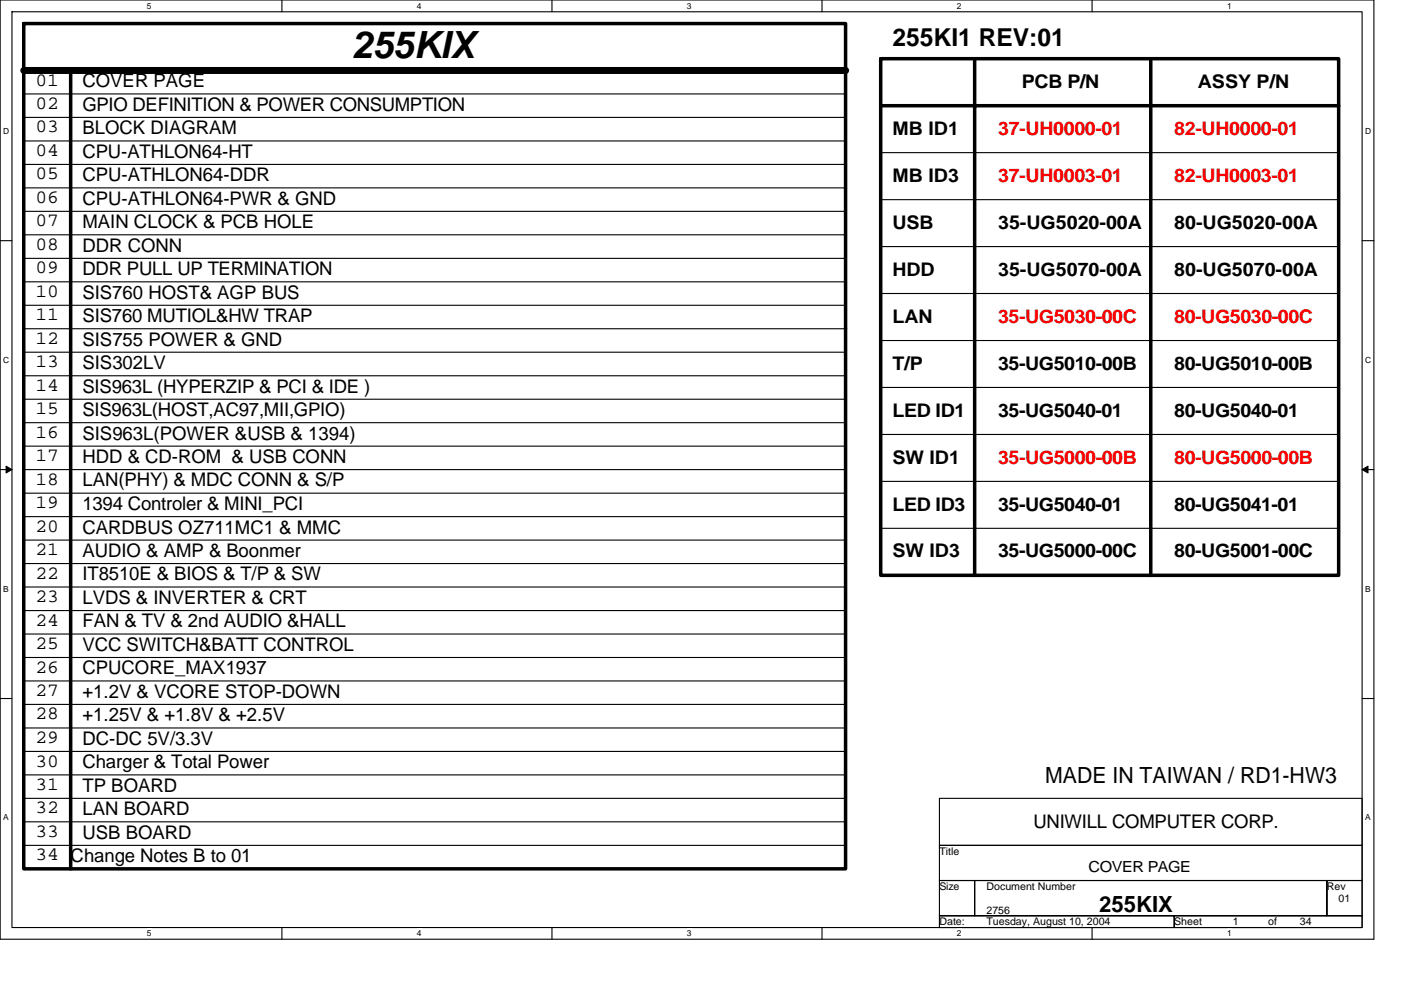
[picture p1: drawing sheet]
<svg xmlns="http://www.w3.org/2000/svg" width="297mm" height="210mm" viewBox="0 0 297 210" stroke-linecap="round" stroke-linejoin="round" font-family="sans-serif">
<defs><g id="words">
<text font-size="8" x="74.7" y="12.2">255KIX</text>
<text font-size="5.2" x="189.2" y="9.8">255KI1 REV:01</text>
<g font-size="4.7">
<text x="221.6" y="166">MADE IN TAIWAN / RD1-HW3</text>
<text x="233" y="193.3">255KIX</text>
</g>
<g font-size="4">
<text x="7.5" y="18.1">01</text>
<text x="7.5" y="23.1">02</text>
<text x="17.5" y="18.5">COVER PAGE</text>
<text x="17.5" y="23.5">GPIO DEFINITION &amp; POWER CONSUMPTION</text>
<text x="216.6" y="18.6">PCB P/N</text>
<text x="254" y="18.6">ASSY P/N</text>
<text x="7.5" y="28.1">03</text>
<text x="17.5" y="28.5">BLOCK DIAGRAM</text>
<text x="189.2" y="28.6">MB ID1</text>
<text x="7.5" y="33.1">04</text>
<text x="17.5" y="33.5">CPU-ATHLON64-HT</text>
<text x="7.5" y="38.1">05</text>
<text x="17.5" y="38.4">CPU-ATHLON64-DDR</text>
<text x="189.2" y="38.5">MB ID3</text>
<text x="7.5" y="43">06</text>
<text x="17.5" y="43.4">CPU-ATHLON64-PWR &amp; GND</text>
<text x="7.5" y="53">08</text>
<text x="7.5" y="48">07</text>
<text x="17.5" y="48.4">MAIN CLOCK &amp; PCB HOLE</text>
<text x="17.5" y="53.4">DDR CONN</text>
<text x="189.2" y="48.5">USB</text>
<text x="211.6" y="48.5">35-UG5020-00A</text>
<text x="249" y="48.5">80-UG5020-00A</text>
<text x="7.5" y="58">09</text>
<text x="17.5" y="58.4">DDR PULL UP TERMINATION</text>
<text x="189.2" y="58.5">HDD</text>
<text x="211.6" y="58.5">35-UG5070-00A</text>
<text x="249" y="58.5">80-UG5070-00A</text>
<text x="7.5" y="62.9">10</text>
<text x="17.5" y="63.3">SIS760 HOST&amp; AGP BUS</text>
<text x="7.5" y="67.9">11</text>
<text x="17.5" y="68.3">SIS760 MUTIOL&amp;HW TRAP</text>
<text x="189.2" y="68.4">LAN</text>
<text x="7.5" y="77.9">13</text>
<text x="7.5" y="72.9">12</text>
<text x="17.5" y="73.3">SIS755 POWER &amp; GND</text>
<text x="7.5" y="82.9">14</text>
<text x="17.5" y="83.2">SIS963L (HYPERZIP &amp; PCI &amp; IDE )</text>
<text x="17.5" y="78.3">SIS302LV</text>
<text x="189.2" y="78.4">T/P</text>
<text x="211.6" y="78.4">35-UG5010-00B</text>
<text x="249" y="78.4">80-UG5010-00B</text>
<text x="7.5" y="87.8">15</text>
<text x="17.5" y="88.2">SIS963L(HOST,AC97,MII,GPIO)</text>
<text x="189.2" y="88.3">LED ID1</text>
<text x="211.6" y="88.3">35-UG5040-01</text>
<text x="249" y="88.3">80-UG5040-01</text>
<text x="7.5" y="92.8">16</text>
<text x="17.5" y="93.2">SIS963L(POWER &amp;USB &amp; 1394)</text>
<text x="7.5" y="97.8">17</text>
<text x="17.5" y="98.2">HDD &amp; CD-ROM &amp; USB CONN</text>
<text x="189.2" y="98.3">SW ID1</text>
<text x="7.5" y="102.8">18</text>
<text x="7.5" y="107.8">19</text>
<text x="17.5" y="103.1">LAN(PHY) &amp; MDC CONN &amp; S/P</text>
<text x="7.5" y="112.7">20</text>
<text x="17.5" y="108.1">1394 Controler &amp; MINI_PCI</text>
<text x="17.5" y="113.1">CARDBUS OZ711MC1 &amp; MMC</text>
<text x="189.2" y="108.2">LED ID3</text>
<text x="211.6" y="108.2">35-UG5040-01</text>
<text x="249" y="108.2">80-UG5041-01</text>
<text x="7.5" y="117.7">21</text>
<text x="17.5" y="118.1">AUDIO &amp; AMP &amp; Boonmer</text>
<text x="189.2" y="118.2">SW ID3</text>
<text x="211.6" y="118.2">35-UG5000-00C</text>
<text x="249" y="118.2">80-UG5001-00C</text>
<text x="7.5" y="122.7">22</text>
<text x="17.5" y="123.1">IT8510E &amp; BIOS &amp; T/P &amp; SW</text>
<text x="7.5" y="127.7">23</text>
<text x="17.5" y="128">LVDS &amp; INVERTER &amp; CRT</text>
<text x="7.5" y="137.6">25</text>
<text x="7.5" y="132.7">24</text>
<text x="17.5" y="133">FAN &amp; TV &amp; 2nd AUDIO &amp;HALL</text>
<text x="7.5" y="142.6">26</text>
<text x="17.5" y="143">CPUCORE_MAX1937</text>
<text x="17.5" y="138">VCC SWITCH&amp;BATT CONTROL</text>
<text x="7.5" y="147.6">27</text>
<text x="17.5" y="148">+1.2V &amp; VCORE STOP-DOWN</text>
<text x="7.5" y="152.5">28</text>
<text x="17.5" y="152.9">+1.25V &amp; +1.8V &amp; +2.5V</text>
<text x="7.5" y="157.5">29</text>
<text x="17.5" y="157.9">DC-DC 5V/3.3V</text>
<text x="7.5" y="167.5">31</text>
<text x="7.5" y="162.5">30</text>
<text x="17.5" y="162.9">Charger &amp; Total Power</text>
<text x="17.5" y="167.9">TP BOARD</text>
<text x="7.5" y="172.5">32</text>
<text x="17.5" y="172.8">LAN BOARD</text>
<text x="7.5" y="177.4">33</text>
<text x="17.5" y="177.8">USB BOARD</text>
<text x="219.1" y="175.6">UNIWILL COMPUTER CORP.</text>
<text x="7.5" y="182.4">34 Change Notes B to 01</text>
</g>
<g font-size="4" fill="#f00">
<text x="211.6" y="28.6">37-UH0000-01</text>
<text x="249" y="28.6">82-UH0000-01</text>
<text x="211.6" y="38.5">37-UH0003-01</text>
<text x="249" y="38.5">82-UH0003-01</text>
<text x="211.6" y="68.4">35-UG5030-00C</text>
<text x="249" y="68.4">80-UG5030-00C</text>
<text x="211.6" y="98.3">35-UG5000-00B</text>
<text x="249" y="98.3">80-UG5000-00B</text>
</g>
<text font-size="3.2" x="230.8" y="184.9">COVER PAGE</text>
<g font-size="2.2">
<text x="199.2" y="181.3">Title</text>
<text x="199.2" y="188.7">Size</text>
<text x="209.1" y="188.7">Document Number</text>
<text x="281.3" y="188.7">Rev</text>
<text x="283.8" y="191.2">01</text>
<text x="199.2" y="196.2">Date:</text>
<text x="209.1" y="193.7">2756</text>
<text x="209.1" y="196.2">Tuesday, August 10, 2004</text>
<text x="249" y="196.2">Sheet</text>
<text x="261.4" y="196.2">1</text>
<text x="268.9" y="196.2">of</text>
<text x="275.6" y="196.2">34</text>
</g>
<g font-size="1.8">
<text x="31.2" y="1.8">5</text>
<text x="88.4" y="1.8">4</text>
<text x="145.6" y="1.8">3</text>
<text x="202.9" y="1.8">2</text>
<text x="260.2" y="1.8">1</text>
<text x=".7" y="28.3">D</text>
<text x="289.4" y="28.3">D</text>
<text x=".7" y="76.9">C</text>
<text x="289.4" y="76.9">C</text>
<text x=".7" y="125.4">B</text>
<text x="289.4" y="125.4">B</text>
<text x=".7" y="173.9">A</text>
<text x="289.4" y="173.9">A</text>
<text x="31.2" y="198.5">5</text>
<text x="88.4" y="198.5">4</text>
<text x="145.6" y="198.5">3</text>
<text x="202.9" y="198.5">2</text>
<text x="260.2" y="198.5">1</text>
</g>
</g></defs>
<path d="M0 0h291.3v199.1h-291.3zM2.5 2.5h286.3v194.2h-286.3z" fill="none" stroke="#000" stroke-width=".23"/>
<g fill="#fff">
<path d="M31.2 .3h.9v1.9h-.9z"/>
<path d="M31.2 196.9h.9v2h-.9z"/>
</g>
<path d="M59.8 0v2.5M59.8 196.7v2.5" fill="none" stroke="#000" stroke-width=".23"/>
<g fill="#fff">
<path d="M88.4 .3h1v1.9h-1z"/>
<path d="M88.4 196.9h1v2h-1z"/>
</g>
<path d="M117 0v2.5M117 196.7v2.5" fill="none" stroke="#000" stroke-width=".23"/>
<g fill="#fff">
<path d="M145.6 .3h1v1.9h-1z"/>
<path d="M145.6 196.9h1v2h-1z"/>
</g>
<path d="M174.3 0v2.5M174.3 196.7v2.5" fill="none" stroke="#000" stroke-width=".23"/>
<g fill="#fff">
<path d="M202.9 .3h1v1.9h-1z"/>
<path d="M202.9 196.9h1v2h-1z"/>
</g>
<path d="M231.5 0v2.5M231.5 196.7v2.5" fill="none" stroke="#000" stroke-width=".23"/>
<g fill="#fff">
<path d="M260.2 .3h1v1.9h-1z"/>
<path d="M260.2 196.9h1v2h-1z"/>
<path d="M.7 26.8h1.3v1.9h-1.3z"/>
<path d="M289.4 26.8h1.3v1.9h-1.3z"/>
<path d="M.7 75.3h1.3v2h-1.3z"/>
<path d="M289.4 75.3h1.3v2h-1.3z"/>
</g>
<path d="M0 51h2.5M288.8 51h2.5" fill="none" stroke="#000" stroke-width=".23"/>
<g fill="#fff">
<path d="M.7 123.8h1.2v2h-1.2z"/>
<path d="M289.4 123.8h1.2v2h-1.2z"/>
</g>
<path d="M0 99.6h2.5M288.8 99.6h2.5" fill="none" stroke="#000" stroke-width=".23"/>
<path d="M1.3 98.8l1.2 .8-1.2 .7zM288.8 99.6l1.2-.8v1.5z" fill="#000" stroke="#000" stroke-width=".21"/>
<g fill="#fff">
<path d="M.7 172.4h1.2v1.9h-1.2z"/>
<path d="M289.4 172.4h1.2v1.9h-1.2z"/>
</g>
<g fill="none" stroke="#000" stroke-width=".23">
<path d="M5 19.9h174.3M5 24.9h174.3M5 29.9h174.3M5 34.9h174.3M5 39.8h174.3M186.7 32.4h97.1M5 49.8h174.3M5 44.8h174.3M5 59.8h174.3M5 54.8h174.3M186.7 52.3h97.1M186.7 42.3h97.1"/>
<path d="M5 74.7h174.3M5 64.7h174.3M5 79.7h174.3M5.3 69.7h174.2M186.7 62.2h97.1M186.7 72.2h97.1M5 94.6h174.3M5 99.6h174.3M5 89.6h174.3M5 84.6h174.3M186.7 82.1h97.1M186.7 92.1h97.1"/>
<path d="M5 104.6h174.3M5 119.5h174.3M5 114.5h174.3M5 109.5h174.3M186.7 102.1h97.1M186.7 112h97.1M5 139.4h174.3M5 124.5h174.3M5 129.5h174.3M5 134.4h174.3M0 148.1h2.5M5 144.4h174.3"/>
<path d="M5 154.3h174.3M5 149.4h174.3M5 159.3h174.3M288.8 148.1h2.5M5 169.3h174.3M5 164.3h174.3M5 174.2h174.3M5 179.2h174.3M199.2 169.3h89.6v9.9h-89.6zM199.2 179.2h89.6v7.5h-89.6zM199.2 186.7h7.4v7.5h-7.4zM199.2 194.2h49.8v2.5h-49.8z"/>
<path d="M206.6 186.7h74.7v7.5h-74.7zM249 194.2h39.8v2.5h-39.8zM281.3 186.7h7.5v7.5h-7.5z"/>
</g>
<path d="M5 5h174.3v179.2h-174.3zM15 14.9v169.3M186.7 12.4h97.1v109.6h-97.1zM206.6 12.4v109.6M244 12.4v109.6M186.7 22.4h97.1" fill="none" stroke="#000" stroke-width=".74"/>
<path d="M5 14.9h174.3" fill="none" stroke="#000" stroke-width="1.5"/>
<use href="#words"/>
</svg>
